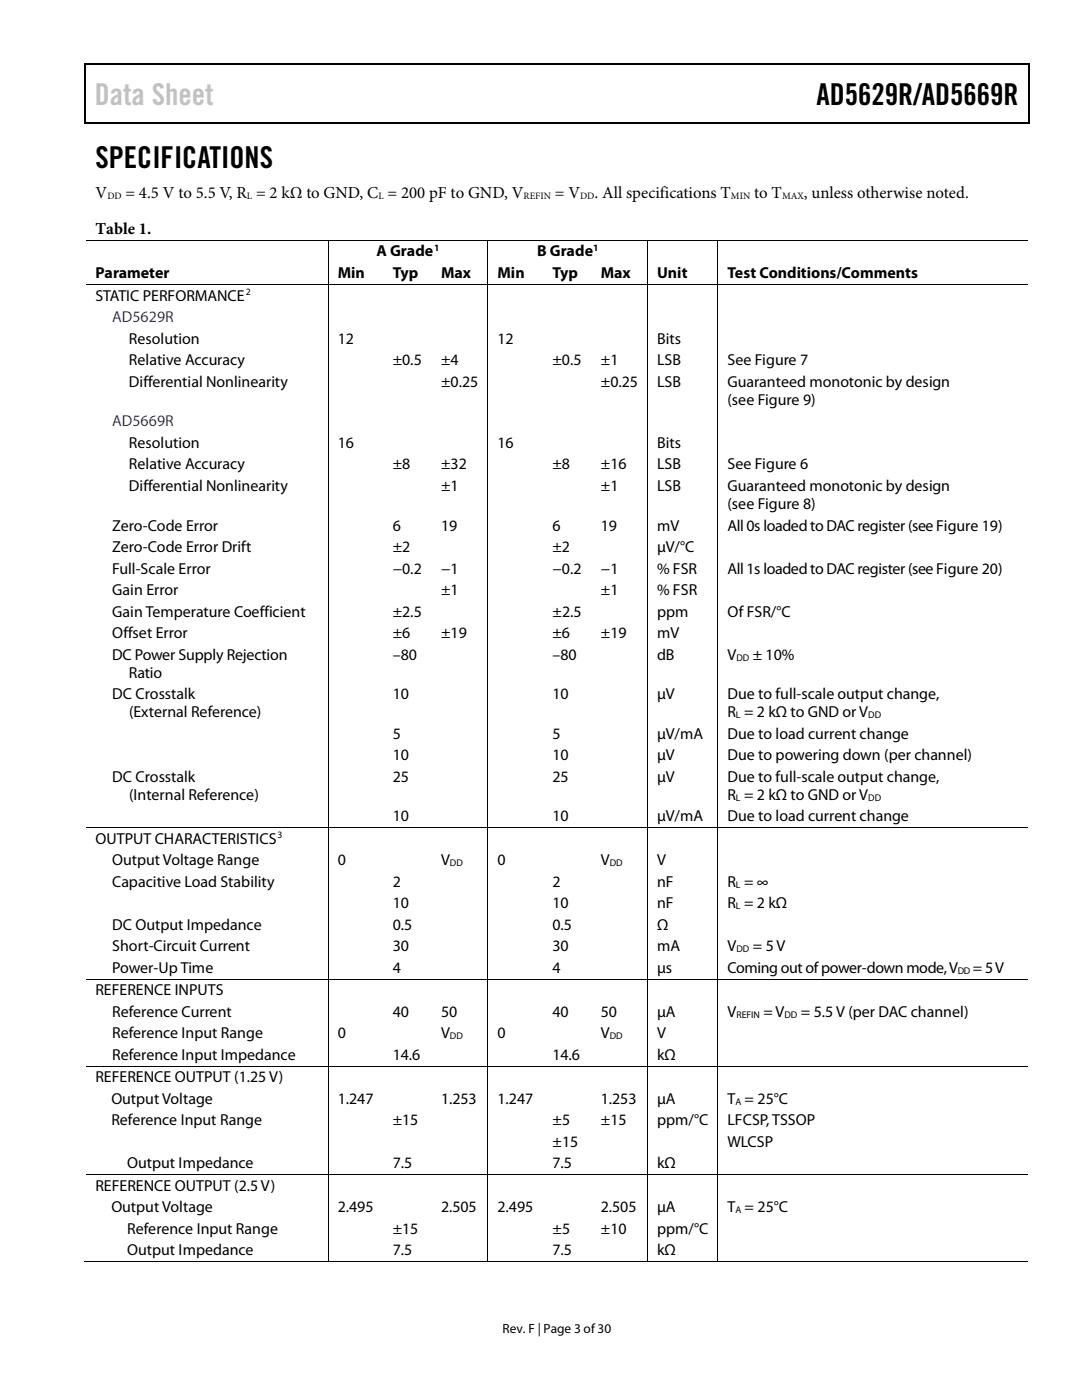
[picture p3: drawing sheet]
<svg xmlns="http://www.w3.org/2000/svg" width="216mm" height="279mm" viewBox="0 0 216 279" stroke-linecap="round" stroke-linejoin="round" font-family="sans-serif">
<defs><g id="words">
<text font-size="6" fill="#c1c1c1" x="18.9" y="20.9">Data Sheet</text>
<g font-size="6">
<text x="162.9" y="20.9">AD5629R/AD5669R</text>
<text x="19" y="33.6">SPECIFICATIONS</text>
</g>
<g font-size="3.3">
<text x="19" y="39.5">V</text>
<text x="25.1" y="39.5">= 4.5 V to 5.5 V, R = 2 kΩ to GND, C = 200 pF to GND, V</text>
<text x="110.7" y="39.5">= V</text>
<text x="118.6" y="39.5">. All specifications T</text>
<text x="150.5" y="39.5">to T</text>
<text x="160.4" y="39.5">, unless otherwise noted.</text>
<text x="19" y="46.7">Table 1.</text>
</g>
<g font-size="3.2">
<text x="75.1" y="51.2">A Grade</text>
<text x="107.2" y="51.2">B Grade</text>
<text x="19" y="55.5">Parameter</text>
<text x="67.4" y="55.5">Min</text>
<text x="78.4" y="55.5">Typ</text>
<text x="88" y="55.5">Max</text>
<text x="99.3" y="55.5">Min</text>
<text x="110.2" y="55.5">Typ</text>
<text x="119.9" y="55.5">Max</text>
<text x="131.1" y="55.5">Unit</text>
<text x="145.2" y="55.5">Test Conditions/Comments</text>
<text x="19" y="60">STATIC PERFORMANCE</text>
<text x="25.7" y="68.6">Resolution</text>
<text x="67.4" y="68.6">12</text>
<text x="99.3" y="68.6">12</text>
<text x="131.1" y="68.6">Bits</text>
<text x="25.7" y="72.9">Relative Accuracy</text>
<text x="25.7" y="77.2">Differential Nonlinearity</text>
<text x="78.4" y="72.9">±0.5</text>
<text x="88" y="72.9">±4</text>
<text x="88" y="77.2">±0.25</text>
<text x="110.2" y="72.9">±0.5</text>
<text x="119.9" y="72.9">±1</text>
<text x="119.9" y="77.2">±0.25</text>
<text x="131.1" y="72.9">LSB</text>
<text x="131.1" y="77.2">LSB</text>
<text x="145.2" y="72.9">See Figure 7</text>
<text x="145.2" y="77.2">Guaranteed monotonic by design</text>
<text x="145.2" y="80.8">(see Figure 9)</text>
<text x="25.7" y="89.4">Resolution</text>
<text x="67.4" y="89.4">16</text>
<text x="99.3" y="89.4">16</text>
<text x="131.1" y="89.4">Bits</text>
<text x="25.7" y="93.7">Relative Accuracy</text>
<text x="78.4" y="93.7">±8</text>
<text x="88" y="93.7">±32</text>
<text x="110.2" y="93.7">±8</text>
<text x="119.9" y="93.7">±16</text>
<text x="131.1" y="93.7">LSB</text>
<text x="145.2" y="93.7">See Figure 6</text>
<text x="25.7" y="98">Differential Nonlinearity</text>
<text x="88" y="98">±1</text>
<text x="119.9" y="98">±1</text>
<text x="131.1" y="98">LSB</text>
<text x="145.2" y="98">Guaranteed monotonic by design</text>
<text x="145.2" y="101.6">(see Figure 8)</text>
<text x="22.4" y="105.9">Zero-Code Error</text>
<text x="78.4" y="105.9">6</text>
<text x="88" y="105.9">19</text>
<text x="110.2" y="105.9">6</text>
<text x="119.9" y="105.9">19</text>
<text x="131.1" y="105.9">mV</text>
<text x="145.2" y="105.9">All 0s loaded to DAC register (seeFigure 19)</text>
<text x="22.4" y="110.2">Zero-Code Error Drift</text>
<text x="78.4" y="110.2">±2</text>
<text x="110.2" y="110.2">±2</text>
<text x="131.1" y="110.2">µV/°C</text>
<text x="22.4" y="114.5">Full-Scale Error</text>
<text x="22.4" y="118.7">Gain Error</text>
<text x="78.4" y="114.5">−0.2</text>
<text x="88" y="114.5">−1</text>
<text x="88" y="118.7">±1</text>
<text x="110.2" y="114.5">−0.2</text>
<text x="119.9" y="114.5">−1</text>
<text x="119.9" y="118.7">±1</text>
<text x="131.1" y="114.5">% FSR</text>
<text x="131.1" y="118.7">% FSR</text>
<text x="145.2" y="114.5">All 1s loaded to DAC register (seeFigure 20)</text>
<text x="22.4" y="123.1">Gain Temperature Coefficient</text>
<text x="78.4" y="123.1">±2.5</text>
<text x="110.2" y="123.1">±2.5</text>
<text x="131.1" y="123.1">ppm</text>
<text x="145.2" y="123.1">Of FSR/°C</text>
<text x="22.4" y="127.3">Offset Error</text>
<text x="22.4" y="131.7">DC Power Supply Rejection</text>
<text x="78.4" y="127.3">±6</text>
<text x="78.4" y="131.7">–80</text>
<text x="88" y="127.3">±19</text>
<text x="110.2" y="127.3">±6</text>
<text x="110.2" y="131.7">–80</text>
<text x="119.9" y="127.3">±19</text>
<text x="131.1" y="131.7">dB</text>
<text x="131.1" y="127.3">mV</text>
<text x="145.2" y="131.7">V</text>
<text x="150.2" y="131.7">± 10%</text>
<text x="25.7" y="135.3">Ratio</text>
<text x="22.4" y="139.5">DC Crosstalk</text>
<text x="25.7" y="143.1">(External Reference)</text>
<text x="78.4" y="139.5">10</text>
<text x="110.2" y="139.5">10</text>
<text x="131.1" y="139.5">µV</text>
<text x="145.2" y="139.5">Due to full-scale output change,</text>
<text x="145.2" y="143.1">R = 2 kΩ to GND or V</text>
<text x="78.4" y="147.4">5</text>
<text x="110.2" y="147.4">5</text>
<text x="131.1" y="147.4">µV/mA</text>
<text x="145.2" y="147.4">Due to load current change</text>
<text x="22.4" y="156">DC Crosstalk</text>
<text x="78.4" y="151.7">10</text>
<text x="78.4" y="156">25</text>
<text x="110.2" y="151.7">10</text>
<text x="110.2" y="156">25</text>
<text x="131.1" y="151.7">µV</text>
<text x="131.1" y="156">µV</text>
<text x="145.2" y="151.7">Due to powering down (per channel)</text>
<text x="145.2" y="156">Due to full-scale output change,</text>
<text x="25.7" y="159.6">(Internal Reference)</text>
<text x="145.2" y="159.6">R = 2 kΩ to GND or V</text>
<text x="78.4" y="163.9">10</text>
<text x="110.2" y="163.9">10</text>
<text x="131.1" y="163.9">µV/mA</text>
<text x="145.2" y="163.9">Due to load current change</text>
<text x="19" y="168.4">OUTPUT CHARACTERISTICS</text>
<text x="22.4" y="172.7">Output Voltage Range</text>
<text x="67.4" y="172.7">0</text>
<text x="88" y="172.7">V</text>
<text x="99.3" y="172.7">0</text>
<text x="119.9" y="172.7">V</text>
<text x="131.1" y="172.7">V</text>
<text x="22.4" y="177">Capacitive Load Stability</text>
<text x="78.4" y="177">2</text>
<text x="110.2" y="177">2</text>
<text x="131.1" y="177">nF</text>
<text x="145.2" y="177">R = ∞</text>
<text x="22.4" y="185.5">DC Output Impedance</text>
<text x="78.4" y="181.3">10</text>
<text x="78.4" y="185.5">0.5</text>
<text x="110.2" y="181.3">10</text>
<text x="110.2" y="185.5">0.5</text>
<text x="131.1" y="181.3">nF</text>
<text x="131.1" y="185.5">Ω</text>
<text x="145.2" y="181.3">R = 2 kΩ</text>
<text x="22.4" y="189.9">Short-Circuit Current</text>
<text x="78.4" y="189.9">30</text>
<text x="110.2" y="189.9">30</text>
<text x="131.1" y="189.9">mA</text>
<text x="145.2" y="189.9">V</text>
<text x="150.2" y="189.9">= 5 V</text>
<text x="22.4" y="194.1">Power-Up Time</text>
<text x="78.4" y="194.1">4</text>
<text x="110.2" y="194.1">4</text>
<text x="131.1" y="194.1">µs</text>
<text x="145.2" y="194.1">Coming out of power-down mode, V</text>
<text x="194.1" y="194.1">= 5 V</text>
<text x="19" y="198.6">REFERENCE INPUTS</text>
<text x="22.4" y="202.9">Reference Current</text>
<text x="78.4" y="202.9">40</text>
<text x="88" y="202.9">50</text>
<text x="110.2" y="202.9">40</text>
<text x="119.9" y="202.9">50</text>
<text x="131.1" y="202.9">µA</text>
<text x="145.2" y="202.9">V</text>
<text x="152.3" y="202.9">= V</text>
<text x="159.8" y="202.9">= 5.5 V (per DAC channel)</text>
<text x="22.4" y="207.2">Reference Input Range</text>
<text x="67.4" y="207.2">0</text>
<text x="88" y="207.2">V</text>
<text x="99.3" y="207.2">0</text>
<text x="119.9" y="207.2">V</text>
<text x="131.1" y="207.2">V</text>
<text x="19" y="216">REFERENCE OUTPUT (1.25V)</text>
<text x="22.4" y="211.5">Reference Input Impedance</text>
<text x="78.4" y="211.5">14.6</text>
<text x="110.2" y="211.5">14.6</text>
<text x="131.1" y="211.5">kΩ</text>
<text x="22.2" y="220.3">Output Voltage</text>
<text x="67.4" y="220.3">1.247</text>
<text x="88" y="220.3">1.253</text>
<text x="99.3" y="220.3">1.247</text>
<text x="119.9" y="220.3">1.253</text>
<text x="131.1" y="220.3">µA</text>
<text x="145.2" y="220.3">T = 25°C</text>
<text x="22.2" y="224.6">Reference Input Range</text>
<text x="78.4" y="224.6">±15</text>
<text x="110.2" y="224.6">±5</text>
<text x="119.9" y="224.6">±15</text>
<text x="131.1" y="224.6">ppm/°C</text>
<text x="145.2" y="224.6">LFCSP, TSSOP</text>
<text x="25.4" y="233.2">Output Impedance</text>
<text x="78.4" y="233.2">7.5</text>
<text x="110.2" y="228.9">±15</text>
<text x="110.2" y="233.2">7.5</text>
<text x="131.1" y="233.2">kΩ</text>
<text x="145.2" y="228.9">WLCSP</text>
<text x="19" y="237.7">REFERENCE OUTPUT (2.5V)</text>
<text x="22.2" y="241.9">Output Voltage</text>
<text x="67.4" y="241.9">2.495</text>
<text x="88" y="241.9">2.505</text>
<text x="99.3" y="241.9">2.495</text>
<text x="119.9" y="241.9">2.505</text>
<text x="131.1" y="241.9">µA</text>
<text x="145.2" y="241.9">T = 25°C</text>
<text x="25.4" y="246.3">Reference Input Range</text>
<text x="25.4" y="250.5">Output Impedance</text>
<text x="78.4" y="246.3">±15</text>
<text x="78.4" y="250.5">7.5</text>
<text x="110.2" y="246.3">±5</text>
<text x="110.2" y="250.5">7.5</text>
<text x="119.9" y="246.3">±10</text>
<text x="131.1" y="250.5">kΩ</text>
<text x="131.1" y="246.3">ppm/°C</text>
</g>
<g font-size="3.2" fill="#00f">
<text x="22.4" y="64.3">AD5629R</text>
<text x="22.4" y="85.1">AD5669R</text>
</g>
<text font-size="2.7" x="100.3" y="266">Rev. F | Page 3 of30</text>
<g font-size="1.9">
<text x="21.4" y="39.7">DD</text>
<text x="49.3" y="39.7">L</text>
<text x="75.5" y="39.7">L</text>
<text x="104.5" y="39.7">REFIN</text>
<text x="115.7" y="39.7">DD</text>
<text x="145.8" y="39.7">MIN</text>
<text x="156" y="39.7">MAX</text>
<text x="86.6" y="50.1">1</text>
<text x="118.4" y="50.1">1</text>
<text x="49.1" y="59">2</text>
<text x="146.9" y="131.8">DD</text>
<text x="146.9" y="143.3">L</text>
<text x="173.2" y="143.3">DD</text>
<text x="146.9" y="159.8">L</text>
<text x="173.2" y="159.8">DD</text>
<text x="55.4" y="167.3">3</text>
<text x="89.8" y="172.8">DD</text>
<text x="121.7" y="172.8">DD</text>
<text x="146.9" y="177.1">L</text>
<text x="146.9" y="181.4">L</text>
<text x="146.9" y="190">DD</text>
<text x="191.1" y="194.3">DD</text>
<text x="146.9" y="203.1">REFIN</text>
<text x="156.5" y="203.1">DD</text>
<text x="89.8" y="207.4">DD</text>
<text x="121.7" y="207.4">DD</text>
<text x="146.7" y="220.5">A</text>
<text x="146.7" y="242.1">A</text>
</g>
</g></defs>
<g fill="#000">
<path d="M16.9 12.7h.2v1h-.2zM16.9 12.7h.2v.3h-.2zM82.5 12.7h.3v.3h-.3zM205.1 12.7h.3v1h-.3zM205.1 12.7h.3v.3h-.3zM16.9 24.4h.2v.2h-.2zM82.3 24.4h.2v.2h-.2zM205.1 24.4h.3v.2h-.3zM65.4 47.8h.2v.2h-.2zM65.4 56.7h.2v.2h-.2zM76.5 56.7h.1v.2h-.1zM86.1 56.7h.2v.2h-.2z"/>
<path d="M97.3 47.8h.2v.2h-.2zM97.3 56.7h.2v.2h-.2zM108.3 56.7h.2v.2h-.2zM118 56.7h.2v.2h-.2zM129.2 47.8h.1v.2h-.1zM129.2 56.7h.1v.2h-.1zM143.2 47.8h.1v.2h-.1zM143.2 56.7h.1v.2h-.1zM65.4 165.1h.2v.1h-.2zM76.5 165.1h.1v.1h-.1zM86.1 165.1h.2v.1h-.2zM97.3 165.1h.2v.1h-.2z"/>
<path d="M108.3 165.1h.2v.1h-.2zM118 165.1h.2v.1h-.2zM129.2 165.1h.1v.1h-.1zM143.2 165.1h.1v.1h-.1zM65.4 195.3h.2v.2h-.2zM76.5 195.3h.1v.2h-.1zM86.1 195.3h.2v.2h-.2zM97.3 195.3h.2v.2h-.2zM108.3 195.3h.2v.2h-.2zM118 195.3h.2v.2h-.2zM129.2 195.3h.1v.2h-.1zM143.2 195.3h.1v.2h-.1z"/>
<path d="M65.4 212.7h.2v.2h-.2zM76.5 212.7h.1v.2h-.1zM86.1 212.7h.2v.2h-.2zM97.3 212.7h.2v.2h-.2zM108.3 212.7h.2v.2h-.2zM118 212.7h.2v.2h-.2zM129.2 212.7h.1v.2h-.1zM143.2 212.7h.1v.2h-.1zM65.4 234.4h.2v.1h-.2zM76.5 234.4h.1v.1h-.1zM86.1 234.4h.2v.1h-.2zM97.3 234.4h.2v.1h-.2z"/>
<path d="M108.3 234.4h.2v.1h-.2zM118 234.4h.2v.1h-.2zM129.2 234.4h.1v.1h-.1zM143.2 234.4h.1v.1h-.1zM65.4 251.7h.2v.2h-.2zM76.2 251.7h.2v.2h-.2zM85.9 251.7h.1v.2h-.1zM97.3 251.7h.2v.2h-.2zM108.1 251.7h.1v.2h-.1zM117.7 251.7h.2v.2h-.2zM129.2 251.7h.1v.2h-.1zM143.2 251.7h.1v.2h-.1z"/>
</g>
<path d="M17 13.7v10.7M17.1 12.8h65.4M82.8 12.8h122.3M205.2 13.7v10.7M17.1 24.5h188" fill="none" stroke="#000" stroke-width=".25"/>
<g fill="none" stroke="#000" stroke-width=".2">
<path d="M17.1 47.9h48.3M17.1 56.8h48.3M65.5 48v8.7M65.5 56.9v108.2M65.6 47.9h31.7M65.6 56.8h10.9M76.6 56.8h9.5M86.3 56.8h11M97.4 48v8.7M97.4 56.9v108.2M97.5 47.9h31.7M97.5 56.8h10.8"/>
<path d="M108.5 56.8h9.5M118.2 56.8h11M129.2 48v8.7M129.2 56.9v108.2M129.3 47.9h13.9M129.3 56.8h13.9M143.3 48v8.7M143.3 56.9v108.2M143.3 47.9h61.8M143.3 56.8h61.8M17.1 165.1h48.3M65.5 165.2v30.1"/>
<path d="M65.6 165.1h10.9M76.6 165.1h9.5M86.3 165.1h11M97.4 165.2v30.1M97.5 165.1h10.8M108.5 165.1h9.5M118.2 165.1h11M129.2 165.2v30.1M129.3 165.1h13.9M143.3 165.2v30.1M143.3 165.1h61.8M17.1 195.4h48.3"/>
<path d="M65.5 195.5v17.2M65.6 195.4h10.9M76.6 195.4h9.5M86.3 195.4h11M97.4 195.5v17.2M97.5 195.4h10.8M108.5 195.4h9.5M118.2 195.4h11M129.2 195.5v17.2M129.3 195.4h13.9M143.3 195.5v17.2M143.3 195.4h61.8"/>
<path d="M17.1 212.8h48.3M65.5 212.9v21.5M65.6 212.8h10.9M76.6 212.8h9.5M86.3 212.8h11M97.4 212.9v21.5M97.5 212.8h10.8M108.5 212.8h9.5M118.2 212.8h11M129.2 212.9v21.5M129.3 212.8h13.9M143.3 212.9v21.5"/>
<path d="M143.3 212.8h61.8M17.1 234.4h48.3M65.5 234.5v17.2M65.6 234.4h10.9M76.6 234.4h9.5M86.3 234.4h11M97.4 234.5v17.2M97.5 234.4h10.8M108.5 234.4h9.5M118.2 234.4h11M129.2 234.5v17.2M129.3 234.4h13.9"/>
<path d="M143.3 234.5v17.2M143.3 234.4h61.8M16.9 251.8h48.5M65.6 251.8h31.7M97.5 251.8h31.7M129.3 251.8h13.9M143.3 251.8h61.8"/>
</g>
<use href="#words"/>
</svg>
